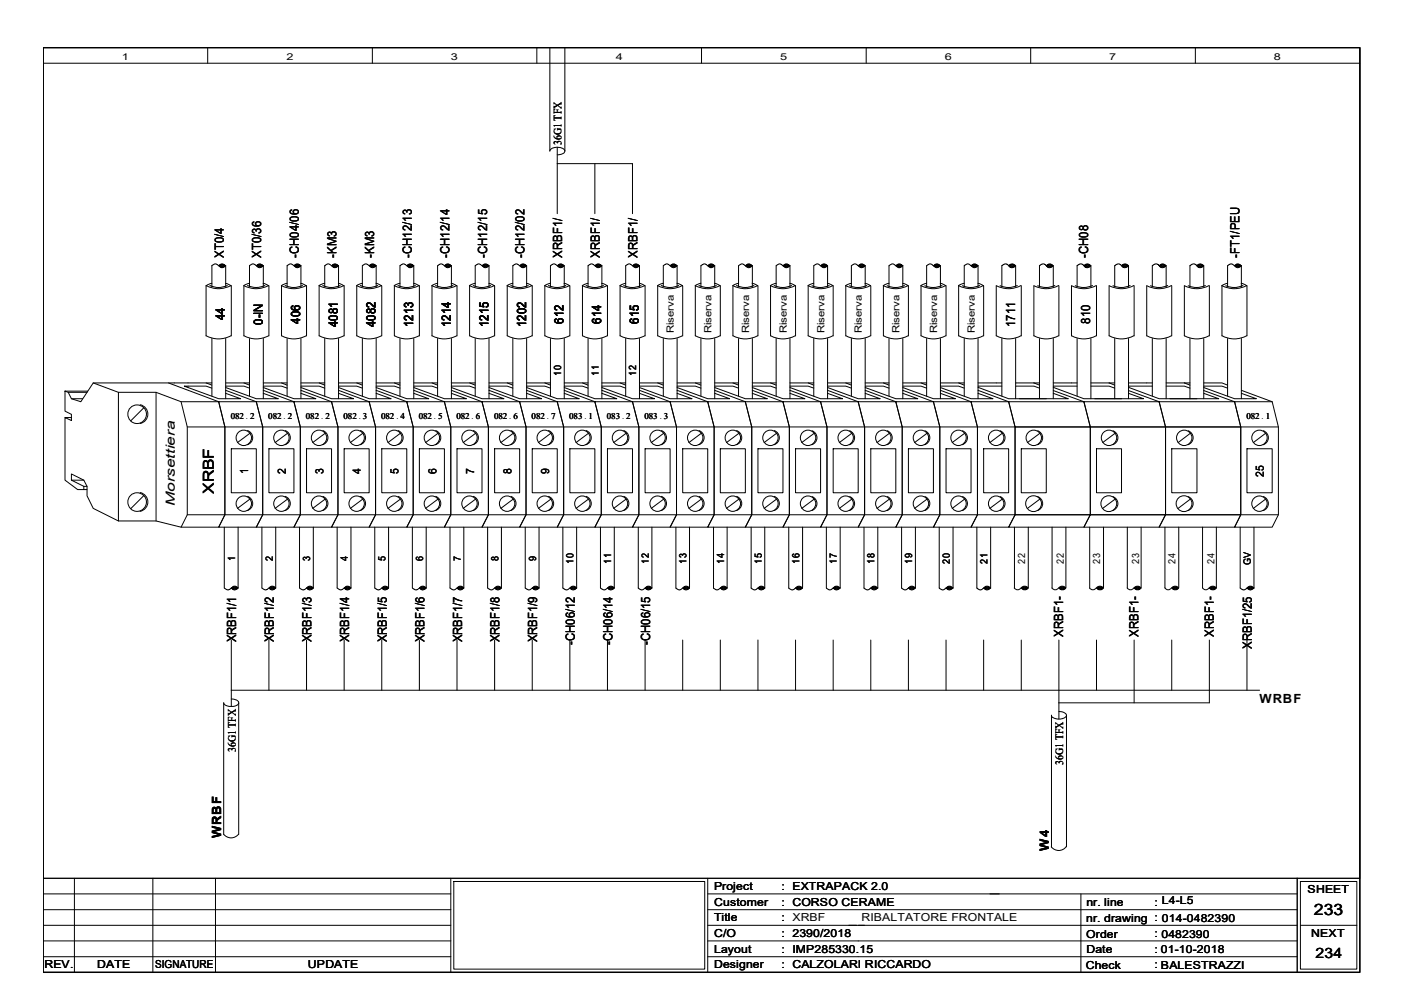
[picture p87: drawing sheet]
<svg xmlns="http://www.w3.org/2000/svg" width="297mm" height="210mm" viewBox="0 0 297 210" stroke-linecap="round" stroke-linejoin="round" font-family="sans-serif">
<defs><g id="words">
<text font-size="3.3" x="278" y="193.5">233</text>
<text font-size="3.2" x="45.2" y="104.4" transform="rotate(-90 45.2 104.4)">XRBF</text>
<text font-size="3" x="278.3" y="202.6">234</text>
<g font-size="2.7">
<text x="47.3" y="54.5" transform="rotate(-90 47.3 54.5)">XT0/4</text>
<text x="55.3" y="54.5" transform="rotate(-90 55.3 54.5)">XT0/36</text>
<text x="63.2" y="54.5" transform="rotate(-90 63.2 54.5)">-CH04/06</text>
<text x="71.2" y="54.5" transform="rotate(-90 71.2 54.5)">-KM3</text>
<text x="79.2" y="54.5" transform="rotate(-90 79.2 54.5)">-KM3</text>
<text x="87.1" y="54.5" transform="rotate(-90 87.1 54.5)">-CH12/13</text>
<text x="95.1" y="54.5" transform="rotate(-90 95.1 54.5)">-CH12/14</text>
<text x="103" y="54.5" transform="rotate(-90 103 54.5)">-CH12/15</text>
<text x="111" y="54.5" transform="rotate(-90 111 54.5)">-CH12/02</text>
<text x="119" y="54.5" transform="rotate(-90 119 54.5)">XRBF1/</text>
<text x="126.9" y="54.5" transform="rotate(-90 126.9 54.5)">XRBF1/</text>
<text x="134.9" y="54.5" transform="rotate(-90 134.9 54.5)">XRBF1/</text>
<text x="230.2" y="54.5" transform="rotate(-90 230.2 54.5)">-CH08</text>
<text x="262.3" y="54.5" transform="rotate(-90 262.3 54.5)">-FT1/PEU</text>
<text x="47.6" y="67.8" transform="rotate(-90 47.6 67.8)">44</text>
<text x="55.6" y="68.7" transform="rotate(-90 55.6 68.7)">0-IN</text>
<text x="63.5" y="68.5" transform="rotate(-90 63.5 68.5)">406</text>
<text x="71.5" y="69.1" transform="rotate(-90 71.5 69.1)">4081</text>
<text x="79.5" y="69.1" transform="rotate(-90 79.5 69.1)">4082</text>
<text x="87.4" y="69.1" transform="rotate(-90 87.4 69.1)">1213</text>
<text x="95.4" y="69.1" transform="rotate(-90 95.4 69.1)">1214</text>
<text x="103.3" y="69.1" transform="rotate(-90 103.3 69.1)">1215</text>
<text x="111.3" y="69.1" transform="rotate(-90 111.3 69.1)">1202</text>
<text x="119.2" y="68.5" transform="rotate(-90 119.2 68.5)">612</text>
<text x="127.2" y="68.5" transform="rotate(-90 127.2 68.5)">614</text>
<text x="135.2" y="68.5" transform="rotate(-90 135.2 68.5)">615</text>
<text x="214.8" y="69.1" transform="rotate(-90 214.8 69.1)">1711</text>
<text x="230.7" y="68.5" transform="rotate(-90 230.7 68.5)">810</text>
<text x="37" y="107.1" transform="rotate(-90 37 107.1)">Morsettiera</text>
<text x="50" y="135.9" transform="rotate(-90 50 135.9)">XRBF1/1</text>
<text x="58" y="135.9" transform="rotate(-90 58 135.9)">XRBF1/2</text>
<text x="65.9" y="135.9" transform="rotate(-90 65.9 135.9)">XRBF1/3</text>
<text x="73.9" y="135.9" transform="rotate(-90 73.9 135.9)">XRBF1/4</text>
<text x="81.8" y="135.9" transform="rotate(-90 81.8 135.9)">XRBF1/5</text>
<text x="89.8" y="135.9" transform="rotate(-90 89.8 135.9)">XRBF1/6</text>
<text x="97.7" y="135.9" transform="rotate(-90 97.7 135.9)">XRBF1/7</text>
<text x="105.7" y="135.9" transform="rotate(-90 105.7 135.9)">XRBF1/8</text>
<text x="113.7" y="135.9" transform="rotate(-90 113.7 135.9)">XRBF1/9</text>
<text x="121.6" y="136.4" transform="rotate(-90 121.6 136.4)">-CH06/12</text>
<text x="129.6" y="136.4" transform="rotate(-90 129.6 136.4)">-CH06/14</text>
<text x="137.5" y="136.4" transform="rotate(-90 137.5 136.4)">-CH06/15</text>
<text x="225" y="134.7" transform="rotate(-90 225 134.7)">XRBF1-</text>
<text x="240.9" y="134.7" transform="rotate(-90 240.9 134.7)">XRBF1-</text>
<text x="256.8" y="134.7" transform="rotate(-90 256.8 134.7)">XRBF1-</text>
<text x="264.9" y="137.2" transform="rotate(-90 264.9 137.2)">XRBF1/25</text>
<text x="266.5" y="148.7">WRBF</text>
<text x="46.8" y="177.3" transform="rotate(-90 46.8 177.3)">WRBF</text>
<text x="221.9" y="180" transform="rotate(-90 221.9 180)">W4</text>
</g>
<g font-size="2.4">
<text x="118.8" y="30.6" transform="rotate(-90 118.8 30.6)">36G1 TFX</text>
<text x="52.5" y="100.2" transform="rotate(-90 52.5 100.2)">1</text>
<text x="60.4" y="100.2" transform="rotate(-90 60.4 100.2)">2</text>
<text x="68.4" y="100.2" transform="rotate(-90 68.4 100.2)">3</text>
<text x="76.4" y="100.2" transform="rotate(-90 76.4 100.2)">4</text>
<text x="84.3" y="100.2" transform="rotate(-90 84.3 100.2)">5</text>
<text x="92.3" y="100.2" transform="rotate(-90 92.3 100.2)">6</text>
<text x="100.3" y="100.2" transform="rotate(-90 100.3 100.2)">7</text>
<text x="108.2" y="100.2" transform="rotate(-90 108.2 100.2)">8</text>
<text x="116.2" y="100.2" transform="rotate(-90 116.2 100.2)">9</text>
<text x="267.4" y="100.8" transform="rotate(-90 267.4 100.8)">25</text>
<text x="49.9" y="159.1" transform="rotate(-90 49.9 159.1)">36G1 TFX</text>
<text x="225" y="161.8" transform="rotate(-90 225 161.8)">36G1 TFX</text>
</g>
<g font-size="2.3">
<text x="151.1" y="188.3">Project</text>
<text x="151.1" y="191.7">Customer</text>
<text x="165.4" y="188.3">: EXTRAPACK 2.0</text>
<text x="165.4" y="191.6">: CORSO CERAME</text>
<text x="229.9" y="191.6">nr. line</text>
<text x="244.3" y="191.6">: L4-L5</text>
<text x="276.6" y="188.9">SHEET</text>
<text x="151.1" y="194.9">Title</text>
<text x="165.4" y="194.9">: XRBF</text>
<text x="182.2" y="194.9">RIBALTATORE FRONTALE</text>
<text x="229.8" y="195">nr. drawing : 014-0482390</text>
<text x="151.1" y="198.3">C/O</text>
<text x="151.1" y="201.6">Layout</text>
<text x="165.4" y="198.3">: 2390/2018</text>
<text x="165.4" y="201.6">: IMP285330.15</text>
<text x="229.8" y="198.5">Order</text>
<text x="229.9" y="201.5">Date</text>
<text x="244.3" y="198.3">: 0482390</text>
<text x="244.3" y="201.6">: 01-10-2018</text>
<text x="277.4" y="198.2">NEXT</text>
<text x="9.4" y="204.9">REV.</text>
<text x="20.5" y="204.9">DATE</text>
<text x="32.8" y="204.9">SIGNATURE</text>
<text x="65.1" y="204.9">UPDATE</text>
<text x="151.1" y="204.9">Designer</text>
<text x="165.4" y="204.9">: CALZOLARI RICCARDO</text>
<text x="229.7" y="204.9">Check</text>
<text x="244.3" y="204.9">: BALESTRAZZI</text>
<text x="245.6" y="204.9">BALESTRAZZI</text>
</g>
<g font-size="2.1">
<text x="142.6" y="70.5" transform="rotate(-90 142.6 70.5)">Riserva</text>
<text x="150.5" y="70.5" transform="rotate(-90 150.5 70.5)">Riserva</text>
<text x="158.5" y="70.5" transform="rotate(-90 158.5 70.5)">Riserva</text>
<text x="166.5" y="70.5" transform="rotate(-90 166.5 70.5)">Riserva</text>
<text x="174.4" y="70.5" transform="rotate(-90 174.4 70.5)">Riserva</text>
<text x="182.4" y="70.5" transform="rotate(-90 182.4 70.5)">Riserva</text>
<text x="190.3" y="70.5" transform="rotate(-90 190.3 70.5)">Riserva</text>
<text x="198.3" y="70.5" transform="rotate(-90 198.3 70.5)">Riserva</text>
<text x="206.2" y="70.5" transform="rotate(-90 206.2 70.5)">Riserva</text>
<text x="118.7" y="79.5" transform="rotate(-90 118.7 79.5)">10</text>
<text x="126.7" y="79.5" transform="rotate(-90 126.7 79.5)">11</text>
<text x="134.6" y="79.5" transform="rotate(-90 134.6 79.5)">12</text>
<text x="49.7" y="118.7" transform="rotate(-90 49.7 118.7)">1</text>
<text x="57.7" y="118.7" transform="rotate(-90 57.7 118.7)">2</text>
<text x="65.7" y="118.7" transform="rotate(-90 65.7 118.7)">3</text>
<text x="73.6" y="118.7" transform="rotate(-90 73.6 118.7)">4</text>
<text x="81.6" y="118.7" transform="rotate(-90 81.6 118.7)">5</text>
<text x="89.5" y="118.7" transform="rotate(-90 89.5 118.7)">6</text>
<text x="97.5" y="118.7" transform="rotate(-90 97.5 118.7)">7</text>
<text x="105.4" y="118.7" transform="rotate(-90 105.4 118.7)">8</text>
<text x="113.4" y="118.7" transform="rotate(-90 113.4 118.7)">9</text>
<text x="121.4" y="119.3" transform="rotate(-90 121.4 119.3)">10</text>
<text x="129.3" y="119.3" transform="rotate(-90 129.3 119.3)">11</text>
<text x="137.3" y="119.3" transform="rotate(-90 137.3 119.3)">12</text>
<text x="145.2" y="119.3" transform="rotate(-90 145.2 119.3)">13</text>
<text x="153.2" y="119.3" transform="rotate(-90 153.2 119.3)">14</text>
<text x="161.2" y="119.3" transform="rotate(-90 161.2 119.3)">15</text>
<text x="169.1" y="119.3" transform="rotate(-90 169.1 119.3)">16</text>
<text x="177.1" y="119.3" transform="rotate(-90 177.1 119.3)">17</text>
<text x="185" y="119.3" transform="rotate(-90 185 119.3)">18</text>
<text x="193" y="119.3" transform="rotate(-90 193 119.3)">19</text>
<text x="201" y="119.3" transform="rotate(-90 201 119.3)">20</text>
<text x="208.9" y="119.3" transform="rotate(-90 208.9 119.3)">21</text>
<text x="216.9" y="119.3" transform="rotate(-90 216.9 119.3)">22</text>
<text x="225.1" y="119.3" transform="rotate(-90 225.1 119.3)">22</text>
<text x="232.8" y="119.3" transform="rotate(-90 232.8 119.3)">23</text>
<text x="241" y="119.3" transform="rotate(-90 241 119.3)">23</text>
<text x="248.7" y="119.3" transform="rotate(-90 248.7 119.3)">24</text>
<text x="256.9" y="119.3" transform="rotate(-90 256.9 119.3)">24</text>
<text x="264.6" y="119.6" transform="rotate(-90 264.6 119.6)">GV</text>
</g>
<g font-size="2">
<text x="25.8" y="12.7">1</text>
<text x="60.6" y="12.7">2</text>
<text x="95.4" y="12.7">3</text>
<text x="130.3" y="12.7">4</text>
<text x="165.1" y="12.7">5</text>
<text x="199.9" y="12.7">6</text>
<text x="234.7" y="12.7">7</text>
<text x="269.5" y="12.7">8</text>
</g>
<g font-size="1.9">
<text x="48.8" y="88.6">082 2</text>
<text x="56.8" y="88.6">082 2</text>
<text x="64.7" y="88.6">082 2</text>
<text x="72.7" y="88.6">082 3</text>
<text x="80.6" y="88.6">082 4</text>
<text x="88.6" y="88.6">082 5</text>
<text x="96.6" y="88.6">082 6</text>
<text x="104.5" y="88.6">082 6</text>
<text x="112.5" y="88.6">082 7</text>
<text x="120.4" y="88.6">083 1</text>
<text x="128.4" y="88.6">083 2</text>
<text x="136.4" y="88.6">083 3</text>
<text x="263.7" y="88.6">082 1</text>
</g>
<g font-size="1.8">
<text x="52" y="88.6">.</text>
<text x="60" y="88.6">.</text>
<text x="67.9" y="88.6">.</text>
<text x="75.9" y="88.6">.</text>
<text x="83.9" y="88.6">.</text>
<text x="91.8" y="88.6">.</text>
<text x="99.8" y="88.6">.</text>
<text x="107.7" y="88.6">.</text>
<text x="115.7" y="88.6">.</text>
<text x="123.7" y="88.6">.</text>
<text x="131.6" y="88.6">.</text>
<text x="139.6" y="88.6">.</text>
<text x="266.9" y="88.6">.</text>
</g>
</g></defs>
<path d="M9.1 10.1h278.6v195.6h-278.6zM274.4 185.8v19.9" fill="none" stroke="#000" stroke-width=".3"/>
<g fill="none" stroke="#000" stroke-width=".21">
<path d="M9.1 185.8h278.6M9.1 195.8h86.3M9.1 199.1h86.3M9.1 192.5h86.3M9.1 189.1h86.3M15.7 185.8v19.9M32.3 185.8v19.9M45.6 185.8v19.9M95.4 185.8v19.9M96 186.5h53.1v18.6h-53.1zM149.7 185.8v19.9M149.7 195.8h124.7"/>
<path d="M149.7 199.1h124.7M149.7 192.5h124.7M149.7 189.1h124.7M228.7 189.1v16.6M275.1 186.5h12v18.6h-12zM275.1 195.8h12M9.1 202.4h86.3M149.7 202.4h124.7"/>
</g>
<g fill="#fff">
<path d="M181.8 192.9h33.9v2.5h-33.9z" fill-rule="evenodd"/>
<path d="M181.8 192.9h33.9v2.5h-33.9z" fill-rule="evenodd"/>
<path d="M181.8 192.9h33.9v2.5h-33.9z" fill-rule="evenodd"/>
</g>
<g fill="none" stroke="#000" stroke-width=".21">
<path d="M9.1 10.1h278.6v195.6h-278.6zM9.1 10.1h278.6v175.7h-278.6zM9.1 13.4h278.6M43.9 10.1v3.3M78.8 10.1v3.3M113.6 10.1v3.3M116.3 10v22a1.72 1.72 0 0 1 2-.8h.1a.88 .88 0 0 1 1 1l-.6 .4-.9 .2M119.5 10v22M148.4 10.1v3.3M183.3 10.1v3.3M218.1 10.1v3.3M252.9 10.1v3.3"/>
<path d="M117.9 31.2v14M117.9 34.6h15.9v10.6M125.9 34.6v10.6M44.8 59.9l-1.2 .6v10.6M46.3 56.2l.6-.4 .8 .4M46.4 56.2l.4-.2h.4a.26 .26 0 0 1 .4 .3 .26 .26 0 0 1-.4 .2h-.6zM46.6 56.2l.5-.1a.18 .18 0 0 1 .2 0 .18 .18 0 0 1 0 .2h-.7zM46.7 56.2h.6M47.7 59.9l1.2 .6M47.7 56.2l-.6 .4h-.4l-1-.8-.9 .4v4.4M47.7 56.2v4.4M52.8 59.9l-1.2 .6"/>
<path d="M54.2 56.2l.6-.4 .9 .4M54.4 56.2l.4-.2h.4a.26 .26 0 0 1 .3 .3 .26 .26 0 0 1-.3 .2h-.6zM54.5 56.2l.5-.1a.18 .18 0 0 1 .3 0 .18 .18 0 0 1 0 .2h-.7zM54.6 56.2h.7M55.7 59.9l1.2 .6M55.7 56.2l-.7 .4h-.3l-1.1-.8-.8 .4v4.4M55.7 56.2v4.4M60.7 59.9l-1.2 .6M62.2 56.2l.6-.4 .9 .4M62.3 56.2l.8-.2 .4 .3-.3 .2h-.5l-.3-.1zM62.5 56.2l.5-.1a.18 .18 0 0 1 .2 0 .18 .18 0 0 1 0 .2h-.6zM62.6 56.2h.6"/>
<path d="M63.6 59.9l1.2 .6M63.7 56.2l-.7 .4h-.4l-1-.8-.9 .4v4.4M63.7 56.2v4.4M68.7 59.9l-1.2 .6M70.1 56.2l.6-.4 .9 .4M70.3 56.1l.4-.1 .6 .1a.17 .17 0 0 1 .2 .2 .17 .17 0 0 1-.3 .1l-.7 .1-.2-.2zM70.4 56.2l.8-.1a.26 .26 0 0 1-.1 .3 .26 .26 0 0 1-.3 0l-.4-.1zM70.6 56.2h.6M71.6 59.9l1.2 .6M71.6 56.2l-.7 .4h-.3l-1-.8-.9 .4v4.4M71.6 56.2v4.4M76.7 59.9l-1.3 .6"/>
<path d="M78.1 56.2l.6-.4 .9 .4M78.3 56.1l.7-.1 .5 .3-.3 .2h-.5l-.4-.2zM78.4 56.2l.8-.1a.26 .26 0 0 1-.1 .3 .26 .26 0 0 1-.3 0l-.4-.1zM78.5 56.2h.7M79.5 59.9l1.2 .6M79.6 56.2l-.7 .4h-.3l-1.1-.8-.8 .4v4.4M79.6 56.2v4.4M84.6 59.9l-1.2 .6a5.6 5.6 0 0 0 5.3-.1M86.1 56.2l.6-.4 .8 .4M86.2 56.1l.4-.1 .6 .1a.17 .17 0 0 1 .2 .2 .17 .17 0 0 1-.2 .1l-.8 .1-.2-.2zM86.4 56.2l.8-.1a.26 .26 0 0 1-.2 .3 .26 .26 0 0 1-.3 0l-.3-.1zM86.5 56.2h.6"/>
<path d="M87.5 59.9l1.2 .6M87.5 56.2l-.6 .4h-.4l-1-.8-.9 .4v4.4M87.5 56.2v4.4M92.6 59.9l-1.2 .6M94 56.2l.6-.4 .9 .4M94.2 56.1l.4-.1 .6 .1a.17 .17 0 0 1 .1 .2 .17 .17 0 0 1-.2 .1l-.7 .1-.2-.2zM94.3 56.2l.8-.1a.26 .26 0 0 1-.1 .3 .26 .26 0 0 1-.3 0l-.4-.1zM94.4 56.2h.7M95.5 59.9l1.1 .6M95.5 56.2l-.7 .4h-.3l-1.1-.8-.8 .4v4.4M95.5 56.2v4.4M100.5 59.9l-1.1 .6a5.6 5.6 0 0 0 5.2-.1"/>
<path d="M102 56.2l.6-.4 .9 .4M102.1 56.1l.4-.1 .7 .1a.17 .17 0 0 1 .1 .2 .17 .17 0 0 1-.2 .1l-.7 .1-.3-.2zM102.3 56.2l.8-.1a.26 .26 0 0 1-.1 .3 .26 .26 0 0 1-.3 0l-.4-.1zM102.4 56.2h.6M103.4 59.9l1.2 .6v10.6M103.5 56.2l-.7 .4h-.4l-1-.8-.9 .4v4.4M103.5 56.2v4.4M108.5 59.9l-1.2 .6M109.9 56.2l.6-.4 .9 .4M110.1 56.2l.4-.2h.4a.28 .28 0 0 1 .4 .2 .28 .28 0 0 1-.4 .3h-.6zM110.2 56.2l.8-.1a.26 .26 0 0 1-.1 .3 .26 .26 0 0 1-.3 0l-.4-.1zM110.4 56.2h.6"/>
<path d="M111.4 59.9l1.2 .6M111.4 56.2l-.7 .4h-.3l-1.1-.8-.8 .4v4.4M111.4 56.2v4.4M116.5 59.9l-1.2 .6a5.6 5.6 0 0 0 5.2-.1M117.9 56.2l.6-.4 .9 .4M118.1 56.2l.3-.2h.4a.28 .28 0 0 1 .5 .2 .29 .29 0 0 1-.5 .3h-.5zM118.2 56.2l.8-.1a.26 .26 0 0 1-.1 .3 .26 .26 0 0 1-.3 0l-.4-.1zM118.3 56.2h.7M119.3 59.9l1.2 .6 .1 10.6M119.4 56.2l-.7 .4-.6-.1-.8-.7-.8 .4v4.4M119.4 56.2v4.4M124.4 59.9l-1.2 .6"/>
<path d="M125.9 56.2l.5-.4 .9 .4M126 56.2l.4-.2h.4a.28 .28 0 0 1 .4 .2 .28 .28 0 0 1-.4 .3h-.6zM126.1 56.2l.8-.1a.18 .18 0 0 1 0 .3 .18 .18 0 0 1-.2 0l-.5-.1zM126.3 56.2h.6M127.3 59.9l1.2 .6M127.3 56.2l-.6 .4-.6-.1-.8-.7-.9 .4v4.4M127.3 56.2v4.4M132.4 59.9l-1.2 .6a5.6 5.6 0 0 0 5.2-.1M133.8 56.2l.6-.4 .9 .4M134 56.2l.4-.2h.3a.28 .28 0 0 1 .5 .2 .29 .29 0 0 1-.5 .3h-.5zM134.1 56.2l.8-.1a.18 .18 0 0 1 0 .3 .18 .18 0 0 1-.2 0l-.5-.1zM134.2 56.2h.7"/>
<path d="M135.3 59.9l1.1 .6 .1 10.6M135.3 56.2l-.7 .4-.5-.1-.9-.7-.8 .4v4.4M135.3 56.2v4.4M140.3 59.9l-1.2 .6M141.8 56.2l.6-.4 .3 .1 .6 .3M141.9 56.2l.4-.2h.4a.28 .28 0 0 1 .4 .2 .28 .28 0 0 1-.4 .3h-.5zM142.1 56.2l.8-.1a.18 .18 0 0 1 0 .3 .18 .18 0 0 1-.3 0l-.4-.1zM142.2 56.2h.6M143.2 59.9l1.2 .6M143.3 56.2l-.7 .4-.5-.1-.9-.7-.9 .4v4.4M143.3 56.2v4.4M148.3 59.9l-1.2 .6"/>
<path d="M149.7 56.2l.6-.4 .4 .1 .5 .3M149.9 56.1l.4-.1h.4a.28 .28 0 0 1 .4 .2 .28 .28 0 0 1-.4 .3h-.6l-.2-.3zM150 56.2l.8-.1a.18 .18 0 0 1 0 .3 .18 .18 0 0 1-.2 0l-.5-.1zM150.2 56.2h.6M151.2 59.9l1.2 .6v10.6M151.2 56.2l-.7 .4-.4-.1-1-.7-.8 .4v4.4M151.2 56.2v4.4M156.2 59.9l-1.2 .6M157.7 56.2l.6-.4 .4 .1 .5 .3M157.9 56.1l.3-.1h.4a.28 .28 0 0 1 .4 .2 .28 .28 0 0 1-.4 .3h-.5l-.3-.3zM158 56.2l.8-.1a.18 .18 0 0 1 0 .3 .18 .18 0 0 1-.3 0l-.4-.1zM158.1 56.2h.6"/>
<path d="M159.1 59.9l1.2 .6M159.2 56.2l-.7 .4-.5-.1-.9-.7-.9 .4v4.4M159.2 56.2v4.4M164.2 59.9l-1.2 .6M165.6 56.2l.6-.4 .4 .1 .5 .3M165.9 56.1l.3-.1h.4a.28 .28 0 0 1 .4 .2 .28 .28 0 0 1-.4 .3h-.6l-.2-.2zM165.9 56.2l.8-.1a.18 .18 0 0 1 0 .3 .18 .18 0 0 1-.2 0l-.5-.1zM166.1 56.2h.6M167.1 59.9l1.2 .6M167.1 56.2l-.6 .4-.5-.1-.9-.7-.9 .4v4.4M167.1 56.2v4.4M172.2 59.9l-1.3 .6"/>
<path d="M173.6 56.2l.6-.4 .4 .1 .5 .3M173.8 56.1l.4-.1h.3a.28 .28 0 0 1 .5 .2 .29 .29 0 0 1-.5 .3h-.5l-.2-.2zM173.9 56.2l.8-.1a.18 .18 0 0 1 0 .3 .18 .18 0 0 1-.2 0l-.5-.1zM174 56.2h.7M175 59.9l1.2 .6M175.1 56.2l-.6 .4-.6-.1-.9-.7-.8 .4v4.4M175.1 56.2v4.4M180.1 59.9l-1.2 .6M181.6 56.2l.6-.4 .3 .1 .5 .3M181.8 56.1l.3-.1h.4a.28 .28 0 0 1 .4 .2 .28 .28 0 0 1-.4 .3h-.6l-.2-.2zM181.9 56.2l.8-.1a.18 .18 0 0 1 0 .3 .18 .18 0 0 1-.3 0l-.5-.1zM182 56.2h.6"/>
<path d="M183 59.9l1.2 .6M183 56.2l-.6 .4-.5-.1-.9-.7-.9 .4v4.4M183 56.2v4.4M188.1 59.9l-1.2 .6M189.5 56.2l.6-.4 .4 .1 .5 .3M189.7 56.1l.4-.1h.4a.28 .28 0 0 1 .4 .2 .28 .28 0 0 1-.4 .3h-.6l-.2-.2zM189.8 56.2l.8-.1a.18 .18 0 0 1 0 .3 .18 .18 0 0 1-.2 0l-.5-.1zM189.9 56.2h.7M191 59.9l1.1 .6M191 56.2l-.6 .4-.5-.1-1-.7-.8 .4v4.4M191 56.2v4.4M196 59.9l-1.2 .6"/>
<path d="M197.5 56.2l.6-.4 .4 .1 .5 .3M197.7 56.2l.2-.2h.5a.28 .28 0 0 1 .4 .2 .28 .28 0 0 1-.4 .3h-.5zM197.8 56.2l.8-.1a.18 .18 0 0 1 0 .3 .18 .18 0 0 1-.3 0l-.4-.1zM197.9 56.2h.6M198.9 59.9l1.2 .6M199 56.2l-.7 .4-.5-.1-.9-.7-.9 .4v4.4M199 56.2v4.4M204 59.9l-1.2 .6M205.4 56.2l.6-.4 .4 .1 .5 .3M205.6 56.2l.4-.2h.4a.28 .28 0 0 1 .4 .2 .28 .28 0 0 1-.4 .3l-.7-.1zM205.7 56.2l.8-.1a.18 .18 0 0 1 0 .3 .18 .18 0 0 1-.2 0l-.5-.1zM205.9 56.2h.6"/>
<path d="M206.9 59.9l1.2 .6M206.9 56.2l-.6 .4-.5-.1-1-.7-.8 .4v4.4M206.9 56.2v4.4M213.4 56.2l-.5-.4-.4 .1-.5 .3v4.4M213.4 56.2l.5 .4h.6l.4-.4v4.4M213.4 56.2l.7-.4 .7 .4M213.6 56.1l.7-.1a.31 .31 0 0 1 .5 .2 .31 .31 0 0 1-.5 .3h-.1a.44 .44 0 0 1-.6-.4zM213.7 56.2l.6-.1 .3 .2-.6 .1zM214.5 56.2l-.7 .1M221.4 56.2l.6-.4 .8 .4M221.5 56.1l.7-.1a.31 .31 0 0 1 .5 .2 .31 .31 0 0 1-.5 .3 .44 .44 0 0 1-.7-.4zM221.7 56.2l.5-.1 .4 .2-.6 .1z"/>
<path d="M222.5 56.2l-.7 .1M229.3 56.2l-.5-.4-.4 .1-.5 .3v4.4M229.3 56.2l.6 .4h.5l.4-.4v4.4M229.4 56.2l.6-.4 .8 .4M229.5 56.1l.7-.1a.31 .31 0 0 1 .5 .2 .31 .31 0 0 1-.5 .3h-.1a.44 .44 0 0 1-.6-.4zM229.6 56.2l.6-.1 .3 .2-.5 .1zM230.4 56.2l-.7 .1M237.3 56.2l.7-.4 .7 .4M237.4 56.1l.8-.1a.31 .31 0 0 1 .4 .2 .31 .31 0 0 1-.4 .3h-.1a.45 .45 0 0 1-.7-.4zM237.6 56.2l.6-.1 .3 .2-.6 .1zM238.4 56.2l-.7 .1M245.2 56.2l-.5-.4-.4 .1-.5 .3v4.4"/>
<path d="M245.2 56.2l.6 .4h.5l.4-.4v4.4M245.3 56.2l.6-.4 .8 .4M245.4 56.1l.7-.1a.31 .31 0 0 1 .5 .2 .31 .31 0 0 1-.5 .3 .45 .45 0 0 1-.7-.4zM245.5 56.2l.6-.1 .4 .2-.6 .1zM246.3 56.2l-.6 .1M253.2 56.2l-.5-.4-.5 .1-.4 .3v4.4M253.2 56.2l.5 .4h.5l.5-.4v4.4M253.2 56.2l.7-.4 .7 .4M253.4 56.1l.6-.1a.36 .36 0 0 1 .3 0 .36 .36 0 0 1 .2 .4l-.5 .1a.45 .45 0 0 1-.6-.4zM253.5 56.2l.6-.1 .3 .2-.6 .1zM254.3 56.2l-.7 .1M259.7 59.9l-1.2 .6"/>
<path d="M261.2 56.2l.5-.4 .4 .1 .5 .3M261.3 56.2l.4-.2h.4a.28 .28 0 0 1 .4 .2 .28 .28 0 0 1-.4 .3l-.7-.1zM261.4 56.2l.6-.1 .4 .2-.6 .1zM261.6 56.2h.7M262.6 59.9l1.2 .6M262.6 56.2l-.6 .4-.5-.1-.9-.7-.4 .1-.5 .3v4.4M262.6 56.2v4.4M43.6 60.4a5.5 5.5 0 0 0 5.3 0M43.6 71a5.5 5.5 0 0 0 5.3 0M44.4 60.4a4.2 4.2 0 0 0 3.7 0M44.8 71.6v12.2M47.7 71.6v12.8"/>
<path d="M48.9 60.5v10.6M51.6 71a5.4 5.4 0 0 0 5.3 0M51.6 60.5v10.6M52.4 60.4a4.2 4.2 0 0 0 3.6 0M52.8 71.6v12.2M55.7 71.6v12.8M56.9 60.4a5.6 5.6 0 0 1-5.3 .1M56.9 60.5v10.6M59.6 71a5.4 5.4 0 0 0 5.2 0M59.6 60.5v10.6M60.3 60.4a4.2 4.2 0 0 0 3.7 0M60.7 71.6v12.2"/>
<path d="M63.7 71.6v12.8M64.8 60.4a5.6 5.6 0 0 1-5.2 .1M64.9 60.5v10.6M67.5 71a5.4 5.4 0 0 0 5.3 0M67.5 60.5v10.6M68.3 60.4a4.2 4.2 0 0 0 3.7 0M68.7 71.6v12.2M71.6 71.6v12.8M72.8 60.4a5.6 5.6 0 0 1-5.3 .1M72.8 60.5v10.6M75.5 71a5.4 5.4 0 0 0 5.2 0M75.5 60.5v10.6"/>
<path d="M76.2 60.4a4.2 4.2 0 0 0 3.7 0M76.7 71.6v12.2M79.6 71.6v12.8M80.7 60.4a5.6 5.6 0 0 1-5.2 .1M80.8 60.5v10.6M83.4 71a5.4 5.4 0 0 0 5.3 0M83.4 60.5v10.6M84.2 60.4a4.2 4.2 0 0 0 3.7 0M84.6 71.6v12.2M87.5 71.6v12.8M88.7 60.5v10.6M91.4 71a5.4 5.4 0 0 0 5.2 0"/>
<path d="M91.4 60.5v10.6M92.2 60.4a4.2 4.2 0 0 0 3.6 0M92.6 71.6v12.2M95.5 71.6v12.8M96.6 60.4a5.6 5.6 0 0 1-5.2 .1M96.7 60.5v10.6M99.4 71a5.4 5.4 0 0 0 5.2 0M99.4 60.5v10.6M100.1 60.4a4.2 4.2 0 0 0 3.7 0M100.5 71.6v12.2M103.5 71.6v12.8M107.3 71a5.4 5.4 0 0 0 5.3 0"/>
<path d="M107.3 60.5v10.6M108.1 60.4a4.2 4.2 0 0 0 3.7 0M108.5 71.6v12.2M111.4 71.6v12.8M112.6 60.4a5.6 5.6 0 0 1-5.3 .1M112.6 60.5v10.6M115.3 71a5.4 5.4 0 0 0 5.2 0M115.3 60.5v10.6M116 60.4a4.2 4.2 0 0 0 3.7 0M116.5 71.6v12.2M119.4 71.6v12.8M123.2 71a5.4 5.4 0 0 0 5.3 0"/>
<path d="M123.2 60.5v10.6M124 60.4a4.2 4.2 0 0 0 3.7 0M124.4 71.6v12.2M127.3 71.6v12.8M128.5 60.4a5.6 5.6 0 0 1-5.3 .1M128.5 60.5v10.6M131.2 71a5.4 5.4 0 0 0 5.2 0M131.2 60.5v10.6M131.9 60.4a4.2 4.2 0 0 0 3.7 0M132.4 71.6v12.2M135.3 71.6v12.8M139.1 71a5.4 5.4 0 0 0 5.3 0"/>
<path d="M139.1 60.5v10.6M139.9 60.4a4.2 4.2 0 0 0 3.7 0M140.3 71.6v12.2M143.3 71.6v12.8M144.4 60.4a5.6 5.6 0 0 1-5.3 .1M144.4 60.5v10.6M147.1 71a5.4 5.4 0 0 0 5.3 0M147.1 60.5v10.6M147.9 60.4a4.2 4.2 0 0 0 3.6 0M148.3 71.6v12.2M151.2 71.6v12.8M152.4 60.4a5.6 5.6 0 0 1-5.3 .1"/>
<path d="M155.1 71a5.4 5.4 0 0 0 5.2 0M155.1 60.5v10.6M155.8 60.4a4.2 4.2 0 0 0 3.7 0M156.2 71.6v12.2M159.2 71.6v12.8M160.3 60.4a5.6 5.6 0 0 1-5.2 .1M160.4 60.5v10.6M163 71a5.4 5.4 0 0 0 5.3 0M163 60.5v10.6M163.8 60.4a4.2 4.2 0 0 0 3.7 0M164.2 71.6v12.2M167.1 71.6v12.8"/>
<path d="M168.3 60.4a5.6 5.6 0 0 1-5.3 .1M168.3 60.5v10.6M171 71a5.4 5.4 0 0 0 5.2 0M171 60.5v10.6M172.2 71.6v12.2M175.1 71.6v12.8M175.4 60.4a4.3 4.3 0 0 1-3.6 .1M176.2 60.4a5.6 5.6 0 0 1-5.2 .1M176.3 60.5v10.6M178.9 71a5.4 5.4 0 0 0 5.3 0M178.9 60.5v10.6M180.1 71.6v12.2"/>
<path d="M183 71.6v12.8M183.4 60.4a4.3 4.3 0 0 1-3.7 .1M184.2 60.4a5.6 5.6 0 0 1-5.3 .1M184.2 60.5v10.6M186.9 71a5.4 5.4 0 0 0 5.2 0M186.9 60.5v10.6M188.1 71.6v12.2M191 71.6v12.8M191.3 60.4a4.3 4.3 0 0 1-3.6 .1M192.1 60.4a5.6 5.6 0 0 1-5.2 .1M192.2 60.5v10.6M194.9 71a5.4 5.4 0 0 0 5.2 0"/>
<path d="M194.9 60.5v10.6M196 71.6v12.2M199 71.6v12.8M199.3 60.4a4.3 4.3 0 0 1-3.6 .1M200.1 60.4a5.6 5.6 0 0 1-5.2 .1M200.1 60.5v10.6M202.8 71a5.4 5.4 0 0 0 5.3 0M202.8 60.5v10.6M204 71.6v12.2M206.9 71.6v12.8M207.3 60.4a4.3 4.3 0 0 1-3.7 .1M208.1 60.4a5.6 5.6 0 0 1-5.3 .1"/>
<path d="M208.1 60.5v10.6M210.8 71a5.4 5.4 0 0 0 5.2 0M210.8 60.5v10.6M212 71.6v12.2M214.9 71.6v12.8M215.2 60.4a4.3 4.3 0 0 1-3.6 .1M216 60.4a5.6 5.6 0 0 1-5.2 .1M216.1 60.5v10.6M218.7 71a5.4 5.4 0 0 0 5.3 0M218.7 60.5v10.6M219.9 60.6v-4.4l.7-.4 .5 .1 .8 .7h.5l.4-.4v4.4M219.9 71.6v12.8"/>
<path d="M222.8 71.6v12.8M223.2 60.4a4.3 4.3 0 0 1-3.7 .1M224 60.4a5.6 5.6 0 0 1-5.3 .1M224 60.5v10.6M226.7 71a5.4 5.4 0 0 0 5.2 0M226.7 60.5v10.6M227.9 71.6v12.2M230.8 71.6v12.8M231.1 60.4a4.3 4.3 0 0 1-3.6 .1M231.9 60.4a5.6 5.6 0 0 1-5.2 .1M232 60.5v10.6M234.7 71a5.4 5.4 0 0 0 5.2 0"/>
<path d="M234.7 60.5v10.6M235.8 60.6v-4.4l.7-.4 .5 .1 .8 .7h.5l.5-.4v4.4M235.8 71.6v12.8M238.8 71.6v12.8M239.1 60.4a4.3 4.3 0 0 1-3.6 .1M239.9 60.4a5.6 5.6 0 0 1-5.2 .1M239.9 60.5v10.6M242.6 71a5.4 5.4 0 0 0 5.3 0M242.6 60.5v10.6M243.8 71.6v12.2M246.7 71.6v12.8M247.1 60.4a4.3 4.3 0 0 1-3.7 .1"/>
<path d="M247.9 60.4a5.6 5.6 0 0 1-5.3 .1M247.9 60.5v10.6M250.6 71a5.4 5.4 0 0 0 5.2 0M250.6 60.5v10.6M251.8 71.6v12.8M254.7 71.6v12.8M255 60.4a4.3 4.3 0 0 1-3.6 .1M255.8 60.4a5.6 5.6 0 0 1-5.2 .1M255.9 60.5v10.6M258.5 71a5.4 5.4 0 0 0 5.3 0M258.5 60.5v10.6M259.7 71.6v12.2"/>
<path d="M262.6 71.6v12.8M263 60.4a4.3 4.3 0 0 1-3.7 .1M263.8 60.4a5.6 5.6 0 0 1-5.3 .1M263.8 60.5v10.6M13.8 82.8l.6 .2 .7 1.4 2 .6 2.6-4h15.9l10.7 4 1.3 5.3v18.6l-1.3 2.6h-8l-5.3-1.3h-7.9l-5.4-2.6-1.3-2.7v-2l-.7-1.3-2.6-1.3v1.3l2.6 1.3v.7h-1.3l-2.6-2v-13.3l1.3 .7v-1.3l-1.3-.7zM13.8 88.3h1.3M13.8 82.8h4.7M14.4 83h4M15.1 84.4h2.4M19.7 81l5.4 2h7.9l5.3 2 1.3 5.3v18.6l-1.3 2.6M25.1 83v27.2M29.7 85.6a2.03 2.03 0 0 1 1.6 2 2.03 2.03 0 0 1-1.7 2"/>
<path d="M30.4 86.3l-2.8 2.8M33 83v27.2M35.6 81h8l1.2 .5M38.3 85h8M39.6 90.3h175.2M43.6 81h1.2M44.8 82.1l-1.2-.4h-4.6l7.3 2.7h4.6l-3.2-1.2M46.3 85h7.9l1.4 5.3v18.6l-1.4 2.6h-7.9l1.3-2.6v-18.6zM47.7 81h3.9l1.2 .5M47.7 81.7h3.9l1.2 .4M47.7 82l6.5 2.4h4.7l-3.2-1.2M47.7 82.6l6.5 2.4"/>
<path d="M48.9 95h5.3v9.3h-5.3zM51.6 81h1.2M52.4 91.1a1.57 1.57 0 0 1 1.1 1.5 1.57 1.57 0 0 1-1.2 1.5M52.9 91.7l-2.7 1.9M54.2 85h8l1.3 5.3v18.6l-1.3 2.6h-8l1.4-2.6v-18.6zM55.7 81h3.9l1.1 .5M55.7 81.7h3.9l1.1 .4M55.7 82l6.5 2.4h4.6l-3.1-1.2M55.7 82.6l6.5 2.4M56.9 95h5.3v9.3h-5.3zM59.6 81h1.1M60.3 91.1a1.57 1.57 0 0 1 1.1 1.5 1.57 1.57 0 0 1-1.1 1.5"/>
<path d="M60.9 91.7l-2.7 1.9M62.2 85h7.9l1.4 5.3v18.6l-1.4 2.6h-7.9l1.3-2.6v-18.6zM63.7 81h3.8l1.2 .5M63.7 81.7h3.8l1.2 .4M63.7 82l6.4 2.4h4.7l-3.2-1.2M63.7 82.6l6.4 2.4M64.9 95h5.2v9.3h-5.2zM67.5 81h1.2M68.3 91.1a1.57 1.57 0 0 1 1.1 1.5 1.57 1.57 0 0 1-1.2 1.5M68.8 91.7l-2.6 1.9M70.1 85h8l1.4 5.3v18.6l-1.4 2.6h-8l1.4-2.6v-18.6zM71.6 81h3.9l1.2 .5"/>
<path d="M71.6 81.7h3.9l1.2 .4M71.6 82l6.5 2.4h4.7l-3.2-1.2M71.6 82.6l6.5 2.4M72.8 95h5.3v9.3h-5.3zM75.5 81h1.2M76.2 91.1a1.57 1.57 0 0 1 1.1 1.5 1.57 1.57 0 0 1-1.1 1.5M76.8 91.7l-2.7 1.9M78.1 85h8l1.3 5.3v18.6l-1.3 2.6h-8l1.4-2.6v-18.6zM79.6 81h3.8l1.2 .5M79.6 81.7h3.8l1.2 .4M79.6 82l6.5 2.4h4.6l-3.2-1.2M79.6 82.6l6.5 2.4"/>
<path d="M80.8 95h5.3v9.3h-5.3zM83.4 81h1.2M84.2 91.1a1.57 1.57 0 0 1 1.1 1.5 1.57 1.57 0 0 1-1.1 1.5M84.7 91.7l-2.6 1.9M86.1 85h7.9l1.4 5.3v18.6l-1.4 2.6h-7.9l1.3-2.6v-18.6zM87.5 81h3.9l1.2 .5M87.5 81.7h3.9l1.2 .4M87.5 82l6.5 2.4h4.7l-3.2-1.2M87.5 82.6l6.5 2.4M88.7 95h5.3v9.3h-5.3zM91.4 81h1.2M92.2 91.1a1.57 1.57 0 0 1 1.1 1.5 1.57 1.57 0 0 1-1.2 1.5"/>
<path d="M92.7 91.7l-2.7 1.9M94 85h8l1.3 5.3v18.6l-1.3 2.6h-8l1.4-2.6v-18.6zM95.5 81h3.9l1.1 .5M95.5 81.7h3.9l1.1 .4M95.5 82l6.5 2.4h4.6l-3.1-1.2M95.5 82.6l6.5 2.4M96.7 95h5.3v9.3h-5.3zM99.4 81h1.1M100.1 91.1a1.57 1.57 0 0 1 1.1 1.5 1.57 1.57 0 0 1-1.1 1.5M100.7 91.7l-2.7 1.9M102 85h7.9l1.4 5.3v18.6l-1.4 2.6h-7.9l1.3-2.6v-18.6zM103.5 81h3.8l1.2 .5"/>
<path d="M103.5 81.7h3.8l1.2 .4M103.5 82l6.4 2.4h4.7l-3.2-1.2M103.5 82.6l6.4 2.4M104.6 95h5.3v9.3h-5.3zM107.3 81h1.2M108.1 91.1a1.57 1.57 0 0 1 1.1 1.5 1.57 1.57 0 0 1-1.2 1.5M108.6 91.7l-2.6 1.9M109.9 85h8l1.3 5.3v18.6l-1.3 2.6h-8l1.4-2.6v-18.6zM111.4 81h3.9l1.2 .5M111.4 81.7h3.9l1.2 .4M111.4 82l6.5 2.4h4.7l-3.2-1.2M111.4 82.6l6.5 2.4"/>
<path d="M112.6 95h5.3v9.3h-5.3zM115.3 81h1.2M116 91.1a1.57 1.57 0 0 1 1.1 1.5 1.57 1.57 0 0 1-1.1 1.5M116.6 91.7l-2.7 1.9M117.9 85h8l1.3 5.3v18.6l-1.3 2.6h-8l1.3-2.6v-18.6zM119.4 81h3.8l1.2 .5M119.4 81.7h3.8l1.2 .4M119.4 82l6.5 2.4h4.6l-3.2-1.2M119.4 82.6l6.5 2.4M120.6 95h5.3v9.3h-5.3zM123.2 81h1.2M124 91.1a1.57 1.57 0 0 1 1.1 1.5 1.57 1.57 0 0 1-1.2 1.5"/>
<path d="M124.5 91.7l-2.6 1.9M125.9 85h7.9l1.4 5.3v18.6l-1.4 2.6h-7.9l1.3-2.6v-18.6zM127.3 81h3.9l1.2 .5M127.3 81.7h3.9l1.2 .4M127.3 82l6.5 2.4h4.7l-3.2-1.2M127.3 82.6l6.5 2.4M128.5 95h5.3v9.3h-5.3zM131.2 81h1.2M131.9 91.1a1.57 1.57 0 0 1 1.2 1.5 1.57 1.57 0 0 1-1.2 1.5M132.5 91.7l-2.7 1.9M133.8 85h8l1.3 5.3v18.6l-1.3 2.6h-8l1.4-2.6v-18.6zM135.3 81h3.8l1.2 .5"/>
<path d="M135.3 81.7h3.8l1.2 .4M135.3 82l6.5 2.4h4.6l-3.1-1.2M135.3 82.6l6.5 2.4M136.5 95h5.3v9.3h-5.3zM139.1 81h1.2M139.9 91.1a1.57 1.57 0 0 1 1.1 1.5 1.57 1.57 0 0 1-1.1 1.5M140.5 91.7l-2.7 1.9M141.8 85h7.9l1.4 5.3v18.6l-1.4 2.6h-7.9l1.3-2.6v-18.6zM143.3 81h3.8l1.2 .5M143.3 81.7h3.8l1.2 .4M143.3 82l6.4 2.4h4.7l-3.2-1.2M143.3 82.6l6.4 2.4"/>
<path d="M144.4 95h5.3v9.3h-5.3zM147.1 81h1.2M147.9 91.1a1.57 1.57 0 0 1 1.1 1.5 1.57 1.57 0 0 1-1.2 1.5M148.4 91.7l-2.6 1.9M149.7 85h8l1.3 5.3v18.6l-1.3 2.6h-8l1.4-2.6v-18.6zM151.2 81h3.9l1.1 .5M151.2 81.7h3.9l1.1 .4M151.2 82l6.5 2.4h4.6l-3.1-1.2M151.2 82.6l6.5 2.4M152.4 95h5.3v9.3h-5.3zM155.1 81h1.1M155.8 91.1a1.57 1.57 0 0 1 1.1 1.5 1.57 1.57 0 0 1-1.1 1.5"/>
<path d="M156.4 91.7l-2.7 1.9M157.7 85h7.9l1.4 5.3v18.6l-1.4 2.6h-7.9l1.3-2.6v-18.6zM159.2 81h3.8l1.2 .5M159.2 81.7h3.8l1.2 .4M159.2 82l6.4 2.4h4.7l-3.2-1.2M159.2 82.6l6.4 2.4M160.4 95h5.2v9.3h-5.2zM163 81h1.2M163.8 91.1a1.57 1.57 0 0 1 1.1 1.5 1.57 1.57 0 0 1-1.2 1.5M164.3 91.7l-2.6 1.9M165.6 85h8l1.4 5.3v18.6l-1.4 2.6h-8l1.4-2.6v-18.6zM167.1 81h3.9l1.2 .5"/>
<path d="M167.1 81.7h3.9l1.2 .4M167.1 82l6.5 2.4h4.7l-3.2-1.2M167.1 82.6l6.5 2.4M168.3 95h5.3v9.3h-5.3zM171 81h1.2M171.8 91.1a1.56 1.56 0 0 1 1 1.5 1.56 1.56 0 0 1-1.1 1.5M172.3 91.7l-2.7 1.9M173.6 85h8l1.3 5.3v18.6l-1.3 2.6h-8l1.4-2.6v-18.6zM175.1 81h3.8l1.2 .5M175.1 81.7h3.8l1.2 .4M175.1 82l6.5 2.4h4.6l-3.2-1.2M175.1 82.6l6.5 2.4"/>
<path d="M176.3 95h5.3v9.3h-5.3zM178.9 81h1.2M179.7 91.1a1.56 1.56 0 0 1 1.1 1.5 1.56 1.56 0 0 1-1.1 1.5M180.3 91.7l-2.7 1.9M181.6 85h7.9l1.4 5.3v18.6l-1.4 2.6h-7.9l1.3-2.6v-18.6zM183 81h3.9l1.2 .5M183 81.7h3.9l1.2 .4M183 82l6.5 2.4h4.7l-3.2-1.2M183 82.6l6.5 2.4M184.2 95h5.3v9.3h-5.3zM186.9 81h1.2M187.7 91.1a1.56 1.56 0 0 1 1.1 1.5 1.56 1.56 0 0 1-1.1 1.5"/>
<path d="M188.2 91.7l-2.7 1.9M189.5 85h8l1.3 5.3v18.6l-1.3 2.6h-8l1.4-2.6v-18.6zM191 81h3.9l1.1 .5M191 81.7h3.9l1.1 .4M191 82l6.5 2.4h4.6l-3.1-1.2M191 82.6l6.5 2.4M192.2 95h5.3v9.3h-5.3zM194.9 81h1.1M195.7 91.1a1.56 1.56 0 0 1 1 1.5 1.56 1.56 0 0 1-1.1 1.5M196.2 91.7l-2.7 1.9M197.5 85h7.9l1.4 5.3v18.6l-1.4 2.6h-7.9l1.3-2.6v-18.6zM199 81h3.8l1.2 .5"/>
<path d="M199 81.7h3.8l1.2 .4M199 82l6.4 2.4h4.7l-3.2-1.2M199 82.6l6.4 2.4M200.1 95h5.3v9.3h-5.3zM202.8 81h1.2M203.6 91.1a1.56 1.56 0 0 1 1.1 1.5 1.56 1.56 0 0 1-1.1 1.5M204.1 91.7l-2.6 1.9M205.4 85h8l1.4 5.3v18.6l-1.4 2.6h-8l1.4-2.6v-18.6zM206.9 82l6.5 2.4h8M206.9 81h5.1M206.9 82.6l6.5 2.4M206.9 81.7h5.1"/>
<path d="M208.1 95h5.3v9.3h-5.3zM211.6 91.1a1.56 1.56 0 0 1 1 1.5 1.56 1.56 0 0 1-1.1 1.5M212.1 91.7l-2.7 1.9M213.4 85h15.9l1.4 5.3h-15.9zM214.8 90.3h15.9v18.6h-15.9zM214.9 81.7h3.8l1.2 .4M214.9 81h5M216.1 95h5.3v9.3h-5.3zM218.7 81l1.2 .5M219.5 91.1a1.56 1.56 0 0 1 1.1 1.5 1.56 1.56 0 0 1-1.1 1.5M220 91.7l-2.6 1.9M222.8 83.2l3.2 1.2h-10.3"/>
<path d="M222.8 82l6.5 2.4h8M222.8 81h5.1M222.8 81.7h5.1M222.8 82.6l6.5 2.4M229.3 85h15.9l1.4 5.3h-15.9zM230.7 90.3h15.9v18.6h-15.9zM230.8 81.7h3.9l1.1 .4M230.8 81h5M232 95h5.3v9.3h-5.3zM234.7 81l1.1 .5M235.5 91.1a1.56 1.56 0 0 1 1 1.5 1.56 1.56 0 0 1-1.1 1.5M236 91.7l-2.7 1.9"/>
<path d="M238.8 83.2l3.1 1.2h-10.3M238.8 82l6.4 2.4h8M238.8 81h5M238.8 81.7h5M238.8 82.6l6.4 2.4M245.2 85h16l1.3 5.3h-15.9zM246.6 90.3h15.9v18.6h-15.9zM246.7 81.7h3.9l1.2 .4M246.7 81h5.1M247.9 95h5.3v9.3h-5.3zM250.6 81l1.2 .5M251.4 91.1a1.56 1.56 0 0 1 1 1.5 1.56 1.56 0 0 1-1.1 1.5"/>
<path d="M251.9 91.7l-2.6 1.9M254.7 83.2l3.1 1.2h-10.3M254.7 81h3.8l1.2 .5M254.7 81.7h3.8l1.2 .4M254.7 82l6.5 2.4h4.6l-3.2-1.2M254.7 82.6l6.5 2.4M261.2 85h8l1.3 5.3v18.6l-1.3 2.6h-8l1.3-2.6v-18.6zM262.5 90.3h8M262.6 82.6l6.6 2.4M263.8 95h5.4v9.3h-5.4zM267.3 91.1a1.56 1.56 0 0 1 1 1.5 1.56 1.56 0 0 1-1.1 1.5M267.8 91.7l-2.6 1.9"/>
<path d="M15.1 101.6h2.6M17.7 102.9h.7M17.7 103.6h.7M29.7 104.2a2.03 2.03 0 0 1 1.6 2 2.03 2.03 0 0 1-1.7 2M30.4 104.9l-2.8 2.8M39.6 108.9h175.2M47.5 111.5v12.9l.7 .4 1.3-.8h.3l.6 .4M50.4 111.5v12.9M52.4 105a1.57 1.57 0 0 1 1.1 1.5 1.57 1.57 0 0 1-1.2 1.5M52.9 105.6l-2.7 2M55.4 111.5v12.9l.8 .4 1.2-.8h.4l.5 .4M58.3 111.5v12.9"/>
<path d="M60.3 105a1.57 1.57 0 0 1 1.1 1.5 1.57 1.57 0 0 1-1.1 1.5M60.9 105.6l-2.7 2M63.4 111.5v12.9l.7 .4 1.3-.8h.3l.6 .4M66.3 111.5v12.9M68.3 105a1.57 1.57 0 0 1 1.1 1.5 1.57 1.57 0 0 1-1.2 1.5M68.8 105.6l-2.6 2M71.3 111.5v12.9l.8 .4 1.3-.8h.3l.5 .4M74.2 111.5v12.9M76.2 105a1.57 1.57 0 0 1 1.1 1.5 1.57 1.57 0 0 1-1.1 1.5M76.8 105.6l-2.7 2M79.3 111.5v12.9l.7 .4 1.3-.8h.4l.5 .4M82.2 111.5v12.9"/>
<path d="M84.2 105a1.57 1.57 0 0 1 1.1 1.5 1.57 1.57 0 0 1-1.1 1.5M84.7 105.6l-2.6 2M87.2 111.5v12.9l.8 .4 1.3-.8h.3l.6 .4M90.2 111.5v12.9M92.2 105a1.57 1.57 0 0 1 1.1 1.5 1.57 1.57 0 0 1-1.2 1.5M92.7 105.6l-2.7 2M95.2 111.5v12.9l.8 .4 1.2-.8h.4l.5 .4M98.1 111.5v12.9M100.1 105a1.57 1.57 0 0 1 1.1 1.5 1.57 1.57 0 0 1-1.1 1.5M100.7 105.6l-2.7 2M103.2 111.5v12.9l.7 .4 1.3-.8h.3l.6 .4M106.1 111.5v12.9"/>
<path d="M108.1 105a1.57 1.57 0 0 1 1.1 1.5 1.57 1.57 0 0 1-1.2 1.5M108.6 105.6l-2.6 2M111.1 111.5v12.9l.8 .4 1.3-.8h.3l.5 .4M114 111.5v12.9M116 105a1.57 1.57 0 0 1 1.1 1.5 1.57 1.57 0 0 1-1.1 1.5M116.6 105.6l-2.7 2M119.1 111.5v12.9l.7 .4 1.3-.8h.4l.5 .4M122 111.5v12.9M124 105a1.57 1.57 0 0 1 1.1 1.5 1.57 1.57 0 0 1-1.2 1.5M124.5 105.6l-2.6 2M127 111.5v12.9l.8 .4 1.3-.8h.3l.6 .4M130 111.5v12.9"/>
<path d="M131.9 105a1.57 1.57 0 0 1 1.2 1.5 1.57 1.57 0 0 1-1.2 1.5M132.5 105.6l-2.7 2M135 111.5v13l.8 .3 1.2-.8h.4l.5 .4M137.9 111.5v12.9M139.9 105a1.57 1.57 0 0 1 1.1 1.5 1.57 1.57 0 0 1-1.1 1.5M140.5 105.6l-2.7 2M143 111.5v13l.8 .3 1.2-.8h.3l.6 .4M145.9 111.5v12.9M147.9 105a1.57 1.57 0 0 1 1.1 1.5 1.57 1.57 0 0 1-1.2 1.5M148.4 105.6l-2.6 2M151 111.5v13l.7 .3 1.2-.8h.4l.5 .4M153.8 111.5v12.9"/>
<path d="M155.8 105a1.57 1.57 0 0 1 1.1 1.5 1.57 1.57 0 0 1-1.1 1.5M156.4 105.6l-2.7 2M158.9 111.5v13l.8 .3 1.2-.8h.3l.6 .4M161.8 111.5v12.9M163.8 105a1.57 1.57 0 0 1 1.1 1.5 1.57 1.57 0 0 1-1.2 1.5M164.3 105.6l-2.6 2M166.9 111.5v13l.7 .3 1.3-.8h.3l.6 .4M169.8 111.5v12.9M171.8 105.1a1.56 1.56 0 0 1 1 1.5 1.56 1.56 0 0 1-1.1 1.4M172.3 105.6l-2.7 2M174.8 111.5v13l.8 .3 1.2-.8h.4l.6 .4M177.8 111.5v12.9"/>
<path d="M179.7 105.1a1.56 1.56 0 0 1 1.1 1.5 1.56 1.56 0 0 1-1.1 1.4M180.3 105.6l-2.7 2M182.8 111.5v13l.8 .3 1.2-.8h.3l.6 .4M185.7 111.5v12.9M187.7 105.1a1.56 1.56 0 0 1 1.1 1.5 1.56 1.56 0 0 1-1.1 1.4M188.2 105.6l-2.7 2M190.8 111.5v13l.7 .3 1.2-.8h.4l.6 .4M193.7 111.5v12.9M195.7 105.1a1.56 1.56 0 0 1 1 1.5 1.56 1.56 0 0 1-1.1 1.4M196.2 105.6l-2.7 2M198.7 111.5v12.9l.7 .4 1.3-.8h.3l.6 .4M201.6 111.5v12.9"/>
<path d="M203.6 105.1a1.56 1.56 0 0 1 1.1 1.5 1.56 1.56 0 0 1-1.1 1.4M204.1 105.6l-2.6 2M206.7 111.5v12.9l.7 .4 1.3-.8h.3l.6 .4M209.6 111.5v12.9M211.6 105.1a1.56 1.56 0 0 1 1 1.5 1.56 1.56 0 0 1-1.1 1.4M212.1 105.6l-2.7 2M214.6 111.5v12.9M214.8 108.9h15.9l-1.4 2.6h-15.9zM217.5 111.5v12.9M219.5 105.1a1.55 1.55 0 0 1 1.1 1.5 1.55 1.55 0 0 1-1.1 1.4M220 105.6l-2.6 2M222.6 111.5l-.1 12.9a.85 .85 0 0 0 1.5 0"/>
<path d="M225.5 111.5v12.9M230.5 111.5v12.9M230.7 108.9h15.9l-1.4 2.6h-15.9zM233.5 111.5v12.9M235.4 105.1a1.55 1.55 0 0 1 1.1 1.5 1.55 1.55 0 0 1-1.1 1.4M236 105.6l-2.7 2M238.5 111.5v12.9M241.4 111.5v12.9M246.5 111.5v12.9a.79 .79 0 0 0 1.4 0M246.6 108.9h15.9l-1.3 2.6h-16zM249.4 111.5v12.9M251.3 105.1a1.55 1.55 0 0 1 1.1 1.5 1.55 1.55 0 0 1-1.1 1.4"/>
<path d="M251.9 105.6l-2.6 2M254.4 111.5v12.9a.79 .79 0 0 0 1.4 0l.2-.2a.9 .9 0 0 1 1.3 .2v-12.9M262.4 111.5v12.9l.7 .4 1.3-.8h.3l.6 .4M262.5 108.9h8M265.3 111.5v12.9M267.3 105.1a1.56 1.56 0 0 1 1 1.5 1.56 1.56 0 0 1-1.1 1.4M267.8 105.6l-2.6 2M48.9 124.4l.7 .4 .8-.4M48.9 135.4v14.1M49.1 124.4l.3-.2h.5a.28 .28 0 0 1 .3 .3 .28 .28 0 0 1-.4 .2l-.6-.1zM49.2 124.4l.8-.1a.18 .18 0 0 1 0 .3 .18 .18 0 0 1-.3-.1h-.3zM49.3 124.4h.7"/>
<path d="M56.9 124.4l.6 .4 .8-.4M56.9 135.4v10.6M57 124.4l.4-.2h.5a.28 .28 0 0 1 .3 .3 .28 .28 0 0 1-.4 .2l-.6-.1zM57.1 124.4l.9-.1a.18 .18 0 0 1-.1 .3 .18 .18 0 0 1-.2-.1h-.4zM57.3 124.4h.7M64.9 124.4l.6 .4 .8-.4M64.9 135.4v10.6M65 124.3l.8-.1a.28 .28 0 0 1 .4 .3 .28 .28 0 0 1-.5 .2l-.6-.1zM65.1 124.4l.8-.1a.18 .18 0 0 1 0 .3 .18 .18 0 0 1-.3-.1h-.3zM65.2 124.4h.7M72.8 124.4l.6 .4 .8-.4M72.8 135.4v10.6"/>
<path d="M73 124.3l.8-.1a.28 .28 0 0 1 .3 .3 .28 .28 0 0 1-.4 .2h-.3a.27 .27 0 0 1-.3-.1 .27 .27 0 0 1-.1-.3zM73.1 124.4l.8-.1a.18 .18 0 0 1-.1 .3 .18 .18 0 0 1-.2-.1h-.4zM73.2 124.4h.7M80.8 124.4l.6 .4 .8-.4M80.8 135.4v10.6M81 124.3l.7-.1a.28 .28 0 0 1 .4 .3 .28 .28 0 0 1-.4 .2h-.4a.27 .27 0 0 1-.3-.1 .27 .27 0 0 1 0-.3zM81 124.4l.8-.1a.18 .18 0 0 1 0 .3 .18 .18 0 0 1-.3-.1h-.3zM81.1 124.4h.7M88.7 124.4l.7 .4 .8-.4M88.7 135.4v10.6M88.9 124.3l.8-.1a.28 .28 0 0 1 .3 .3 .28 .28 0 0 1-.4 .2h-.3a.27 .27 0 0 1-.3-.1 .27 .27 0 0 1-.1-.3zM89 124.4l.8-.1a.18 .18 0 0 1 0 .3 .18 .18 0 0 1-.3-.1h-.3z"/>
<path d="M89.1 124.4h.7M96.7 124.4l.6 .4 .8-.4M96.7 135.4v10.6M96.8 124.4l.4-.2h.5a.28 .28 0 0 1 .3 .3 .28 .28 0 0 1-.4 .2l-.6-.1zM96.9 124.4l.7-.1a.19 .19 0 0 1 .2 0 .19 .19 0 0 1 0 .3 .19 .19 0 0 1-.3-.1h-.4zM97.1 124.4h.6M104.6 124.4l.7 .4 .8-.4M104.6 135.4v10.6M104.8 124.4l.3-.2h.5a.28 .28 0 0 1 .4 .3 .28 .28 0 0 1-.5 .2l-.6-.1zM105 124.3h.5a.19 .19 0 0 1 .3 0 .19 .19 0 0 1 0 .3 .19 .19 0 0 1-.3-.1h-.1a.25 .25 0 0 1-.3 .1 .25 .25 0 0 1-.1-.3zM105 124.4h.7M112.6 124.4l.7 .4 .7-.4"/>
<path d="M112.6 135.4v10.6M112.7 124.4l.4-.2h.5a.28 .28 0 0 1 .3 .3 .28 .28 0 0 1-.4 .2l-.6-.1zM112.9 124.4l.6-.1a.19 .19 0 0 1 .3 0 .19 .19 0 0 1-.1 .3 .19 .19 0 0 1-.3-.1h-.4zM113 124.4h.7M120.6 124.4l.6 .4 .8-.4M120.6 135.4v10.6M120.7 124.4l.3-.2h.5a.28 .28 0 0 1 .4 .3 .28 .28 0 0 1-.4 .2l-.6-.1zM120.9 124.4l.6-.1a.19 .19 0 0 1 .2 0 .19 .19 0 0 1 0 .3 .19 .19 0 0 1-.3-.1h-.4zM120.9 124.4h.7M128.5 124.4l.7 .4 .8-.4M128.5 135.4v10.6M128.6 124.4l.4-.2h.5a.28 .28 0 0 1 .3 .3 .28 .28 0 0 1-.4 .2l-.6-.1z"/>
<path d="M128.9 124.3h.5a.19 .19 0 0 1 .3 0 .19 .19 0 0 1-.1 .3 .19 .19 0 0 1-.2-.1h-.6zM128.9 124.4h.7M136.5 124.4l.7 .4 .7-.4M136.5 135.4v10.6M136.6 124.4l.3-.2h.6a.28 .28 0 0 1 .3 .3 .28 .28 0 0 1-.4 .2l-.6-.1zM136.8 124.3h.6a.19 .19 0 0 1 .2 0 .19 .19 0 0 1 0 .3 .19 .19 0 0 1-.3-.1h-.5zM136.9 124.4h.6M144.4 124.4l.7 .4 .8-.4M144.4 135.4v10.6M144.6 124.4l.3-.2h.5a.28 .28 0 0 1 .3 .3 .28 .28 0 0 1-.4 .2l-.6-.1zM144.7 124.4l.6-.1a.19 .19 0 0 1 .3 0 .19 .19 0 0 1-.1 .3 .19 .19 0 0 1-.2-.1h-.4zM144.8 124.4h.7"/>
<path d="M152.4 124.4l.7 .4 .7-.4M152.4 135.4v10.6M152.5 124.4l.4-.2h.4a.29 .29 0 0 1 .4 .3 .29 .29 0 0 1-.5 .2l-.5-.1zM152.7 124.3h.6a.19 .19 0 0 1 .2 0 .19 .19 0 0 1 0 .3 .19 .19 0 0 1-.3-.1h-.5zM152.8 124.4h.7M160.4 124.4l.6 .4 .8-.4M160.4 135.4v10.6M160.5 124.4l.3-.2h.5a.29 .29 0 0 1 .4 .3 .29 .29 0 0 1-.5 .2l-.5-.1zM160.7 124.4l.5-.1a.19 .19 0 0 1 .3 0 .19 .19 0 0 1 0 .3 .19 .19 0 0 1-.3-.1h-.4zM160.7 124.4h.7M168.3 124.4l.7 .4 .8-.4M168.3 135.4v10.6"/>
<path d="M168.4 124.4l.4-.2h.4a.29 .29 0 0 1 .4 .3 .29 .29 0 0 1-.4 .2l-.6-.1zM168.6 124.4l.6-.1a.19 .19 0 0 1 .3 0 .19 .19 0 0 1-.1 .3 .19 .19 0 0 1-.2-.1h-.5zM168.7 124.4h.7M176.3 124.4l.6 .4 .9-.4M176.3 135.4v10.6M176.4 124.4l.3-.2h.5a.29 .29 0 0 1 .4 .3 .29 .29 0 0 1-.5 .2l-.5-.1zM176.6 124.4l.6-.1a.19 .19 0 0 1 .2 0 .19 .19 0 0 1 0 .3 .19 .19 0 0 1-.3-.1h-.4zM176.7 124.4h.6M184.2 124.4l.7 .4 .8-.4M184.2 135.4v10.6M184.4 124.3l.7-.1a.31 .31 0 0 1 .4 .3 .31 .31 0 0 1-.5 .2l-.5-.1zM184.5 124.4l.6-.1a.19 .19 0 0 1 .3 0 .19 .19 0 0 1-.1 .3 .19 .19 0 0 1-.2-.1h-.4z"/>
<path d="M184.6 124.4h.7M192.2 124.4l.7 .4 .8-.4M192.2 135.4v10.6M192.4 124.3l.6-.1a.31 .31 0 0 1 .5 .3 .31 .31 0 0 1-.5 .2h-.3a.26 .26 0 0 1-.3-.1 .26 .26 0 0 1 0-.3zM192.5 124.4l.6-.1a.19 .19 0 0 1 .2 0 .19 .19 0 0 1 0 .3 .19 .19 0 0 1-.3-.1h-.4zM192.6 124.4h.6M200.1 124.4l.7 .4 .8-.4M200.1 135.4v10.6M200.3 124.3l.7-.1a.31 .31 0 0 1 .5 .3 .31 .31 0 0 1-.5 .2l-.6-.1zM200.4 124.4l.6-.1a.19 .19 0 0 1 .3 0 .19 .19 0 0 1 0 .3 .19 .19 0 0 1-.3-.1h-.4zM200.5 124.4h.7M208.1 124.4l.7 .4 .8-.4"/>
<path d="M208.1 135.4v10.6M208.3 124.3l.7-.1a.31 .31 0 0 1 .4 .3 .31 .31 0 0 1-.5 .2h-.3a.26 .26 0 0 1-.3-.1 .26 .26 0 0 1 0-.3zM208.4 124.4l.6-.1a.19 .19 0 0 1 .3 0 .19 .19 0 0 1-.1 .3 .19 .19 0 0 1-.2-.1h-.5zM208.5 124.4h.7M216 124.4a.85 .85 0 0 1-1.4 0M216.1 124.4a.87 .87 0 0 1 1.4 0M216.1 135.4v10.6M216.1 124.5l.5 .3h.4l.5-.3M216.2 124.3l.7-.1a.28 .28 0 0 1 .4 0 .28 .28 0 0 1-.1 .4h-.8zM216.4 124.4l.6-.1 .3 .2h-.8zM216.5 124.4h.6M224 124.4a.87 .87 0 0 1 1.5 0"/>
<path d="M224 135.4v16.7M224.1 124.5l.4 .3h.5l.5-.3M224.2 124.4l.6-.2a.28 .28 0 0 1 .5 0 .28 .28 0 0 1-.2 .4h-.8zM224.3 124.4l.6-.1 .3 .2h-.7zM224.4 124.4h.7M231.9 124.4a.85 .85 0 0 1-1.4 0M232 124.4a.87 .87 0 0 1 1.4 0M232 135.4v10.6M232 124.5l.5 .3h.5l.4-.3M232.1 124.4l.6-.2a.3 .3 0 0 1 .5 0 .3 .3 0 0 1-.1 .4h-.8zM232.3 124.4l.6-.1 .3 .2h-.8zM232.4 124.4h.6"/>
<path d="M238.5 124.4a.96 .96 0 0 0 1.6-.2 .9 .9 0 0 1 1.3 .2M239.9 135.4v13.3M240 124.5l.4 .3h.5l.5-.3M240.1 124.4l.6-.2a.3 .3 0 0 1 .4 0 .3 .3 0 0 1 0 .4h-.9zM240.2 124.4l.6-.1 .3 .2h-.7zM240.4 124.4h.6M247.9 124.4a.87 .87 0 0 1 1.4 0M247.9 135.4v10.6M247.9 124.5l.5 .3h.5l.4-.3M248 124.4l.7-.2a.3 .3 0 0 1 .4 0 .3 .3 0 0 1-.1 .4h-.8zM248.2 124.4l.6-.1 .3 .2h-.7zM248.3 124.4h.7"/>
<path d="M255.9 135.4v13.3h-31.9M255.9 124.5l.5 .3h.4l.5-.3M256 124.4l.6-.2a.3 .3 0 0 1 .4 0 .3 .3 0 0 1 0 .4l-.7 .1zM256.2 124.4l.5-.1 .3 .2h-.7zM256.3 124.4h.6M263.8 124.4l.7 .4 .8-.4M263.8 135.4v10.6M264 124.3l.7-.1a.32 .32 0 0 1 .4 0 .32 .32 0 0 1 0 .4 .32 .32 0 0 1-.4 .1h-.3a.27 .27 0 0 1-.3-.1 .27 .27 0 0 1-.1-.3zM264.1 124.4l.5-.1a.2 .2 0 0 1 .2-.1 .2 .2 0 0 1 .1 .3h-.7zM264.2 124.4h.7M48.9 147.9l.7 .1a.68 .68 0 0 1 .7 .3 .68 .68 0 0 1 0 .8 2.42 2.42 0 0 1-2.9-.2l-.1-.2v27.8a1.99 1.99 0 0 0 3.2 0M48.9 146h217.6"/>
<path d="M50.5 148.7v27.9M224 150.5l.9 .2a.62 .62 0 0 1 .7 .5 .62 .62 0 0 1-.4 .7l-.8 .2h-1a.89 .89 0 0 1-.9-.8v27.9M225.6 151.3v27.9M225.5 179.2a1.96 1.96 0 0 1-3.1 0"/>
<circle cx="29" cy="87.6" r="1.98"/>
<circle cx="51.6" cy="92.6" r="1.63"/>
<circle cx="59.5" cy="92.6" r="1.63"/>
<circle cx="67.5" cy="92.6" r="1.63"/>
<circle cx="75.5" cy="92.6" r="1.63"/>
<circle cx="83.4" cy="92.6" r="1.63"/>
<circle cx="91.4" cy="92.6" r="1.63"/>
<circle cx="99.3" cy="92.6" r="1.63"/>
<circle cx="107.3" cy="92.6" r="1.63"/>
<circle cx="115.2" cy="92.6" r="1.63"/>
<circle cx="123.2" cy="92.6" r="1.63"/>
<circle cx="131.2" cy="92.6" r="1.63"/>
<circle cx="139.1" cy="92.6" r="1.63"/>
<circle cx="147.1" cy="92.6" r="1.63"/>
<circle cx="155" cy="92.6" r="1.63"/>
<circle cx="163" cy="92.6" r="1.63"/>
<circle cx="171" cy="92.6" r="1.63"/>
<circle cx="178.9" cy="92.6" r="1.63"/>
<circle cx="186.9" cy="92.6" r="1.63"/>
<circle cx="194.8" cy="92.6" r="1.63"/>
<circle cx="202.8" cy="92.6" r="1.63"/>
<circle cx="210.8" cy="92.6" r="1.63"/>
<circle cx="218.7" cy="92.6" r="1.63"/>
<circle cx="234.6" cy="92.6" r="1.63"/>
<circle cx="250.5" cy="92.6" r="1.63"/>
<circle cx="266.5" cy="92.6" r="1.63"/>
<circle cx="29" cy="106.2" r="1.98"/>
<circle cx="51.6" cy="106.6" r="1.63"/>
<circle cx="59.5" cy="106.6" r="1.63"/>
<circle cx="67.5" cy="106.6" r="1.63"/>
<circle cx="75.5" cy="106.6" r="1.63"/>
<circle cx="83.4" cy="106.6" r="1.63"/>
<circle cx="91.4" cy="106.6" r="1.63"/>
<circle cx="99.3" cy="106.6" r="1.63"/>
<circle cx="107.3" cy="106.6" r="1.63"/>
<circle cx="115.2" cy="106.6" r="1.63"/>
<circle cx="123.2" cy="106.6" r="1.63"/>
<circle cx="131.2" cy="106.6" r="1.63"/>
<circle cx="139.1" cy="106.6" r="1.63"/>
<circle cx="147.1" cy="106.6" r="1.63"/>
<circle cx="155" cy="106.6" r="1.63"/>
<circle cx="163" cy="106.6" r="1.63"/>
<circle cx="171" cy="106.6" r="1.63"/>
<circle cx="178.9" cy="106.6" r="1.63"/>
<circle cx="186.9" cy="106.6" r="1.63"/>
<circle cx="194.8" cy="106.6" r="1.63"/>
<circle cx="202.8" cy="106.6" r="1.63"/>
<circle cx="210.8" cy="106.6" r="1.63"/>
<circle cx="218.7" cy="106.6" r="1.68"/>
<circle cx="234.6" cy="106.6" r="1.68"/>
<circle cx="250.5" cy="106.6" r="1.68"/>
<circle cx="266.5" cy="106.6" r="1.63"/>
</g>
<use href="#words"/>
</svg>
